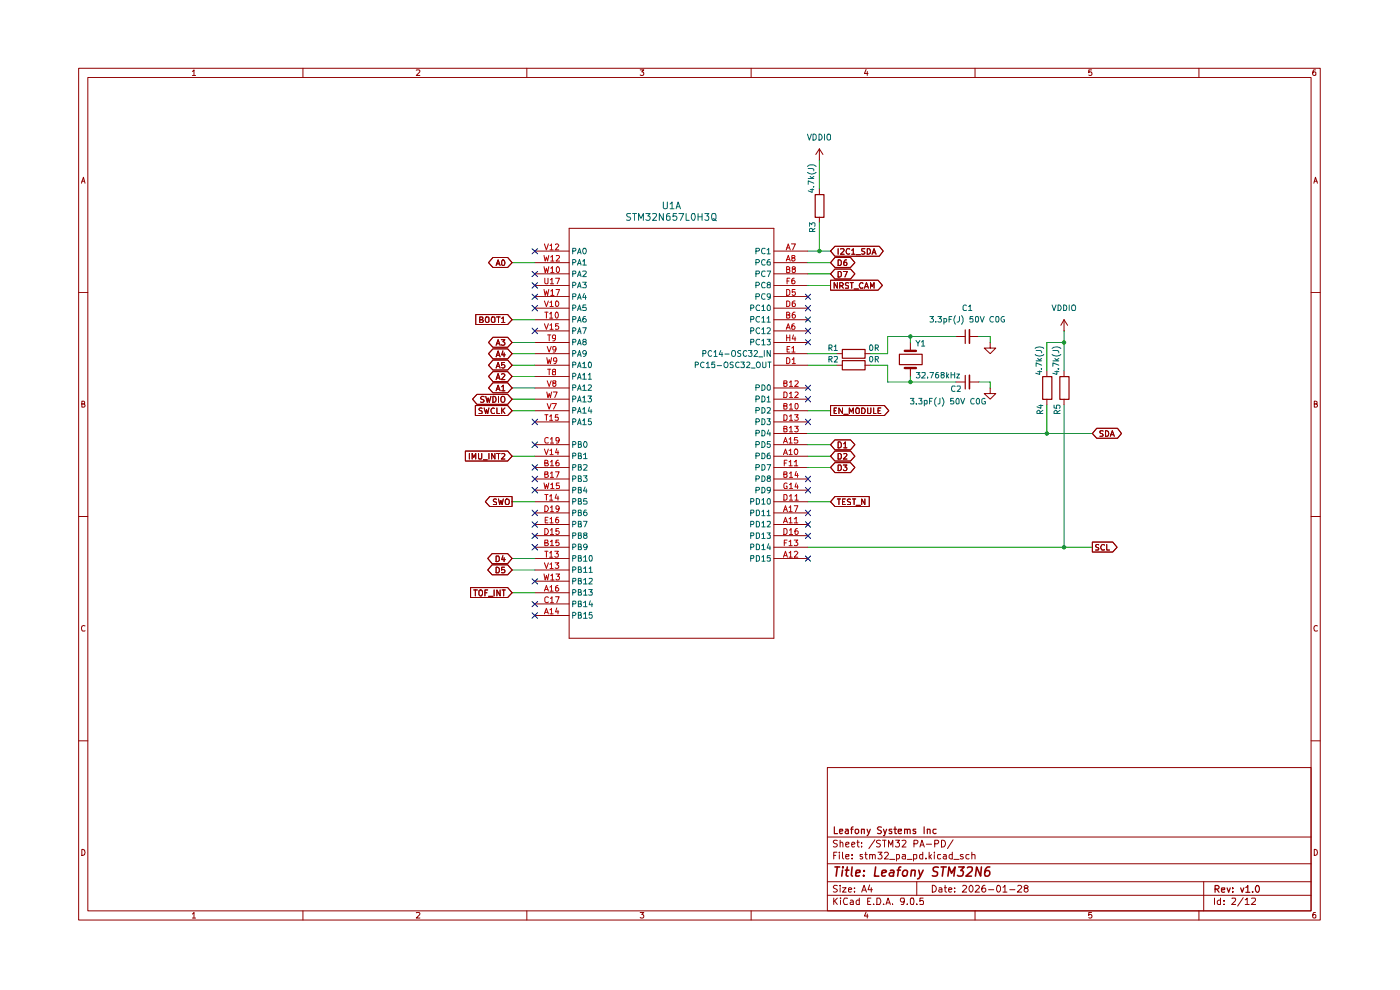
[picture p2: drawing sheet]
<svg xmlns="http://www.w3.org/2000/svg" width="297mm" height="210mm" viewBox="0 0 297 210" stroke-linecap="round" stroke-linejoin="round" font-family="sans-serif">
<g fill="none" stroke="#910000" stroke-width=".21">
<path d="M16.7 14.5h263.4v180.7h-263.4zM18.6 16.4h259.5v176.8h-259.5zM40.8 15.2l.4-.4v1.2M40.8 16h.7M64.3 14.5v1.9M88.3 14.9l.6-.1 .2 .2-.1 .3-.7 .7h.8M111.8 14.5v1.9M135.8 14.8h.8l-.5 .4 .5 .3-.1 .4h-.7M159.3 14.5v1.9M183.7 14.7l-.3 .9h.8M184 15.2v.8M206.8 14.5v1.9"/>
<path d="M231.6 14.8h-.6v.6l.4-.2 .3 .3-.1 .4h-.6M254.3 14.5v1.9M279.1 14.8l-.5 .1-.1 .9 .2 .2 .5-.1v-.5l-.2-.2-.4 .1-.1 .2M17.3 38.9l.4-1.3 .3 1.3M17.4 38.4h.6M173.8 34h.1M173.8 31.6l-.7 1.2M173.8 31.6l.8 1.2M173.8 31.6v2.4M278.7 38.9l.4-1.3 .4 1.3M278.8 38.4h.6M104.6 54.6h3.1l.9 1.1-.9 1h-3.1l-1-1z"/>
<path d="M105.2 56.3l.5-1.2 .4 1.2M105.3 56h.6M106.7 55.1a.71 .71 0 0 1 .2 1.2h-.3l-.2-.2v-.7zM113.5 53.3h7.2M113.5 55.7h7.2M113.5 58.1h7.2M120.7 48.4h43.5v87h-43.5zM164.2 53.3h7.2M164.2 55.7h7.2M164.2 58.1h7.2M173.8 40.1v1.1M173.8 46.1v1.1"/>
<path d="M176.2 59.4h10.1l.9 1.1-.9 1.1h-10.1zM177.1 52.2h9.4l.9 1.1-.9 1.1h-9.4l-.9-1.1zM177.1 57.1h3.3l1 1-1 1.1h-3.3l-.9-1.1zM177.1 54.6h3.3l1 1.1-1 1h-3.3l-.9-1zM177.6 59.9v1.2l-.6-1.2v1.2M177.8 57.6h.5l.2 .2v.7l-.4 .3h-.3zM177.8 55.1h.3l.4 .4v.6l-.2 .2h-.5zM177.8 52.8v1.1M178.3 52.8h.6l.2 .1-.1 .4-.7 .6h.8M178.9 57.6h.9l-.6 1.2M179.6 55.1h-.3a.93 .93 0 0 0-.2 1.2h.5l.1-.5-.1-.2h-.5l-.1 .2M180.3 52.8h-.5a.61 .61 0 0 0-.3 .7 .61 .61 0 0 0 .8 .4"/>
<path d="M180.3 59.9h.7M180.7 53.1l.3-.3v1.1M180.7 53.9h.7M180.7 59.9v1.2M181.6 54h.9M183.5 52.8h-.6l-.1 .4a.57 .57 0 0 1 .6 .7h-.6M184 52.8h.4a.66 .66 0 0 1 .2 .7 .66 .66 0 0 1-.6 .4zM185 53.9l.4-1.1 .4 1.1M185.1 53.6h.6M16.7 62.1h1.9M100.9 66.7h6.8l.9 1.1-.9 1h-6.8zM101.8 67.8h.4l.3-.2-.2-.4h-.5v1.2l.7-.1v-.3l-.3-.2"/>
<path d="M103.1 67.2h.5l.1 .2v.8l-.5 .2a.86 .86 0 0 1-.1-1.2zM104.4 67.2h.4l.2 .2v.8l-.5 .2a.86 .86 0 0 1-.1-1.2zM104.6 71.5h3.1l.9 1.1-.9 1.1h-3.1l-1-1.1zM104.6 74h3.1l.9 1-.9 1.1h-3.1l-1-1.1zM104.6 78.8h3.1l.9 1-.9 1.1h-3.1l-1-1.1zM104.6 76.4h3.1l.9 1.1-.9 1h-3.1l-1-1zM105.2 73.2l.5-1.1 .4 1.1M105.2 75.7l.5-1.3 .4 1.3M105.2 78.1l.5-1.2 .4 1.2M105.3 72.9h.6M105.3 75.4h.6M105.3 67.2h.8"/>
<path d="M105.3 77.7h.6M105.8 67.2v1.2M106.3 72.1h.8l-.4 .4 .4 .2-.1 .5h-.7M106.4 67.6l.4-.4v1.2M106.4 79.4l.5-.1 .2 .3-.8 .9h.8M106.4 68.4h.7M106.7 74.4l-.3 .9h.8M106.9 74.8v.9M107 76.9h-.6v.6l.5-.2 .2 .3-.1 .4h-.6M113.5 75h7.2M113.5 77.5h7.2M113.5 60.5h7.2"/>
<path d="M113.5 62.9h7.2M113.5 65.4h7.2M113.5 67.8h7.2M113.5 70.2h7.2M113.5 72.6h7.2M113.5 79.8h7.2M164.2 75h7.2M164.2 77.5h7.2M164.2 60.5h7.2M164.2 62.9h7.2M164.2 65.4h7.2M164.2 67.8h7.2"/>
<path d="M164.2 70.2h7.2M164.2 72.6h7.2M177.5 75h1.2M177.5 77.5h1.2M178.1 60.6h.6l.2-.4-.2-.3h-.6v1.2M178.5 60.6l.4 .5M180 60l-.4-.1-.3 .3 .1 .3 .6 .2v.3l-.7 .1M181.2 61.3h.9M183.1 60.1l-.3-.2a.67 .67 0 0 0-.5 .6 .67 .67 0 0 0 .2 .6l.6-.1M183.4 61.1l.4-1.2 .4 1.2M183.5 75h1.2M183.5 77.5h1.2"/>
<path d="M183.6 60.8h.5M184.7 61.1v-1.2l.3 .9 .4-.9v1.2M193.1 72.6v1.8M193.1 78.1v1.7M202.8 71.4h1.9M205.7 71.4h1.9M210.1 72.6v1.2h1.1l-1.1 1.2-1.3-1.2h1.3M210.1 72.6h.1M222.1 78.7v1.1M225.7 70.2h.1M225.7 67.8v2.4M225.7 78.7v1.1"/>
<path d="M225.7 67.8l-.7 1.2M225.7 67.8l.8 1.2M278.1 62.1h2M17.4 85.7h.5l.1-.4-.2-.2h-.4v1.3l.6-.1v-.4l-.2-.2M98.7 95.7h9l.9 1.1-.9 1h-9zM99.6 96.2v1.2M100.2 97.4v-1.2l.3 .8 .4-.8v1.2M100.8 86h6.9l.9 1.1-.9 1h-6.9zM101.2 83.7h6.5l.9 1-.9 1.1h-6.5l-1-1.1zM101.5 96.2l.1 1.2h.5l.1-1.2M102.3 86.6l-.4-.1-.3 .3 .3 .3 .4 .2v.3l-.7 .1M102.5 97.5h.9"/>
<path d="M102.7 86.5l.3 1.2 .2-.8 .3 .8 .2-1.2M102.7 84.2l-.5-.1-.3 .2 .2 .4 .6 .3-.2 .3h-.6M103 84.1l.4 1.2 .2-.9 .2 .9 .3-1.2M103.7 96.2v1.2M104.6 84.1a.64 .64 0 0 1 .6 .6 .64 .64 0 0 1-.6 .6zM104.6 81.2h3.1l.9 1.1-.9 1h-3.1l-1-1zM104.9 86.6a.61 .61 0 0 0-.8 .3 .61 .61 0 0 0 .3 .8l.5-.1M105 96.2v1.2l-.7-1.2v1.2M105.2 82.9l.5-1.2 .4 1.2M105.2 80.5l.5-1.2 .4 1.2M105.3 96.2h.8M105.3 82.6h.6"/>
<path d="M105.3 80.2h.6M105.4 86.5v1.2h.6M105.8 84.1v1.2M105.8 96.2v1.2M106.3 84.2l.3-.1 .4 .1 .1 .7-.3 .4-.5-.1zM106.4 96.3l.5-.1 .2 .3-.8 .9h.8M106.4 82l.4-.3v1.2M106.4 86.5v1.2M106.4 82.9h.7M106.6 87l.5 .7M107.1 86.5l-.7 .7M113.5 87.1h7.2"/>
<path d="M113.5 82.3h7.2M113.5 84.7h7.2M113.5 89.5h7.2M113.5 94.3h7.2M113.5 96.8h7.2M113.5 99.1h7.2M164.2 87.1h7.2M164.2 82.3h7.2M164.2 84.7h7.2M164.2 89.5h7.2M164.2 94.3h7.2M164.2 96.8h7.2"/>
<path d="M164.2 99.1h7.2M164.2 92h7.2M176.2 86h11.4l1 1.1-1 1h-11.4zM177 87.1h.3M177.1 98.1h3.3l1 1-1 1.1h-3.3l-.9-1.1zM177.1 93.3h3.3l1 1-1 1.1h-3.3l-.9-1.1zM177.1 95.7h3.3l1 1.1-1 1h-3.3l-.9-1zM177.5 86.5h-.5v1.2h.5M177.8 98.6h.5l.2 .3v.6l-.4 .3h-.3zM177.8 93.7h.3l.4 .4v.6l-.4 .3h-.3zM177.8 96.2h.3l.4 .2v.7l-.2 .3h-.5zM178.7 86.5v1.2l-.7-1.2v1.2"/>
<path d="M178.9 98.6h.8l-.5 .5 .5 .2-.1 .4-.5 .1-.2-.1M179 94.2l.3-.5v1.3M179 96.3l.4-.1 .3 .3-.8 .9h.8M179 87.9h.9M179 95h.7M180.2 87.7v-1.2l.4 .9 .4-.9v1.2M181.8 86.5l.5 .2v.8l-.2 .2h-.4l-.1-.2a.82 .82 0 0 1 .2-1zM182.8 86.5a.66 .66 0 0 1 .7 .4 .66 .66 0 0 1-.2 .8h-.5zM184.1 86.5l.1 1.2h.5v-1.2M185.3 86.5v1.2h.5M186.3 87.1h.4M186.9 86.5h-.6v1.2h.6"/>
<path d="M202.8 81h1.9M205.7 81h1.9M210.1 82.3v1.2h1.1l-1.1 1.2-1.3-1.2h1.3M210.1 82.3h.1M222.1 84.7v1.2M225.7 84.7v1.2M232.7 90.9h4.4l.8 1.1-.8 1h-4.4l-1-1zM234 91.4h-.7v.4l.7 .4-.1 .3h-.6M234.5 91.4a.66 .66 0 0 1 .7 .4 .66 .66 0 0 1-.2 .7h-.5zM235.5 92.5l.5-1.1 .4 1.1M235.6 92.2h.6M278.8 85.7h.5l.1-.4-.6-.2v1.3h.4l.3-.5-.3-.2"/>
<path d="M16.7 109.6h1.9M103.9 105.3h4.7v2.1h-4.7l-.9-1zM104.4 117.4h3.3l.9 1.1-.9 1.1h-3.3l-.9-1.1zM104.4 119.8h3.3l.9 1.1-.9 1h-3.3l-.9-1zM105.2 117.9h.6l.1 .3v.7l-.4 .2h-.3zM105.3 105.9l-.4-.1-.2 .3v.2l.6 .3v.3l-.6 .1M105.8 105.8l.2 1.2 .3-.8 .2 .8 .3-1.2M106.7 117.9l-.3 .8h.8M106.9 118.3v.8M107.4 105.8l.6 .2a.74 .74 0 0 1-.2 1h-.4a.86 .86 0 0 1 0-1.2zM113.5 106.4h7.2M113.5 101.6h7.2"/>
<path d="M113.5 104h7.2M113.5 108.8h7.2M113.5 111.3h7.2M113.5 113.6h7.2M113.5 116.1h7.2M113.5 118.5h7.2M164.2 106.4h7.2M164.2 101.6h7.2M164.2 104h7.2M164.2 108.8h7.2M164.2 111.3h7.2M164.2 113.6h7.2"/>
<path d="M164.2 116.1h7.2M164.2 118.5h7.2M177.1 105.3h7.3v2.1h-7.3l-.9-1zM177.6 105.8h.7M178 105.8v1.2M178.7 106.4h.5M179.3 105.8h-.6v1.2h.6M180.4 105.9h-.6a.57 .57 0 0 0 .6 .7l-.1 .4h-.5M180.9 105.8h.6M181.2 105.8v1.2M181.6 107.2h.9M183.5 105.8v1.2l-.7-1.2v1.2"/>
<path d="M231.7 115h4.4l.9 1.1-.9 1h-4.4zM233.1 115.6l-.4-.1-.3 .2 .1 .3 .5 .2v.5h-.6M234.3 115.7l-.2-.2a.66 .66 0 0 0-.6 .5 .66 .66 0 0 0 .3 .7l.5-.1M234.8 115.5v1.2h.6M278.1 109.6h2M18 132.8l-.2-.1a.67 .67 0 0 0-.5 .5 .67 .67 0 0 0 .2 .7l.5-.1M99.8 124.6h7.9l.9 1.1-.9 1.1h-7.9zM100.5 125.1h.8M100.8 125.1v1.3M101.6 125.3l.5-.2a.86 .86 0 0 1 0 1.3h-.2l-.3-.2zM102.9 125.7h.4M103.5 125.1h-.6v1.3"/>
<path d="M103.6 126.5h1M104.8 125.1v1.3M105.2 120.3a.52 .52 0 0 1 .7 .4v.5l-.1 .3h-.6zM106.1 125.1v1.3l-.7-1.3v1.3M106.5 125.1h.7M106.9 125.1v1.3M107 120.3h-.6v.6l.5-.1 .2 .2v.3l-.2 .2-.5-.1M113.5 125.7h7.2M113.5 120.9h7.2M113.5 123.3h7.2M113.5 128.1h7.2M113.5 130.6h7.2"/>
<path d="M279.5 132.8l-.3-.1a.67 .67 0 0 0-.5 .5 .67 .67 0 0 0 .3 .7l.5-.1M16.7 157.1h1.9M278.1 157.1h2M175.5 162.8h102.6v30.4h-102.6zM175.5 177.6h102.6M177.6 178.3h-.7l-.1 .4 .2 .2 .5 .1 .1 .3-.3 .4-.5-.1M178.2 178.8l.2-.1h.3l.1 1M178.2 178.2v1.5M179.4 179.2l.7-.2v-.3h-.4l-.3 .2 .1 .7h.6M180.7 179.2l.7-.2-.1-.3h-.4l-.2 .2 .1 .7h.5M181.8 178.7h.5M182 178.2v1.2l.3 .3"/>
<path d="M182.8 179.5v.2M182.8 178.7v.2M185.6 178.1l-1.3 1.9M186.8 178.3h-.8l-.1 .4 .7 .3 .2 .3-.3 .4-.6-.1M187.2 178.2h.8M187.6 178.2v1.5M188.5 179.7v-1.5l.5 1 .4-1v1.5M190 178.2h.8l-.5 .5h.3l.2 .3v.5l-.2 .2h-.4l-.2-.2M191.4 178.3l.5-.1a.36 .36 0 0 1 .2 .6l-.7 .9h.8M193.9 179h.6a.45 .45 0 0 0 .2-.7l-.8-.1v1.5M195.2 179.7l.4-1.5 .5 1.5M195.2 179.2h.7"/>
<path d="M196.5 179.1h1.1M198.3 179h.6a.45 .45 0 0 0 .2-.7l-.8-.1v1.5M199.7 178.2a.73 .73 0 0 1 .9 .7 .73 .73 0 0 1-.9 .8zM202.2 178.1l-1.2 1.9M17.4 180.2a.64 .64 0 0 1 .6 .6 .64 .64 0 0 1-.6 .6zM40.8 193.9l.4-.3v1.1M40.8 194.7h.7M64.3 193.2v2M88.3 193.6h.6l.2 .1-.1 .4-.7 .6h.8M111.8 193.2v2M135.8 193.6h.8l-.5 .4 .5 .2-.1 .5h-.7M159.3 193.2v2"/>
<path d="M175.5 189.9h102.6M175.5 187h102.6M175.5 183.2h102.6M176.9 190.5v1.4M176.9 181.4h.4M177 191.1l.6 .8M177.6 180.8h-.7v1.4M177.6 187.9l-.6-.1-.2 .2 .1 .4 .6 .2 .1 .4a.6 .6 0 0 1-.8 .1M177.6 190.5l-.7 .8M178.1 180.8v.1M178.1 181.3v.9M178.2 187.8v.2"/>
<path d="M178.2 188.3v.9M178.3 190.5v.1M178.3 190.9v1M178.7 188.3h.8l-.8 .9h.8M178.7 180.8v1.2l.3 .2M179.4 181.7l.7-.1v-.3h-.6l-.1 .1 .1 .7h.6M179.8 190.6l-.6-.1a1.02 1.02 0 0 0 0 1.4l.6-.1M180 188.7l.7-.1-.1-.2-.4-.1-.2 .2v.6l.2 .1 .4-.1M180.4 191l.4-.1 .2 .3v.7h-.6l-.1-.4 .7-.2M180.8 182v.2M180.8 181.3v.1M181.3 189.1v.1"/>
<path d="M181.3 188.4v.1M182.3 190.5v1.4h-.5l-.2-.7 .3-.3 .4 .1M182.8 189.2l.5-1.4 .5 1.4M183 181.3h-.5v.3l.6 .4-.3 .2-.3-.1M183 188.8h.6M183.5 181.3h.5M183.6 180.8v1.2l.4 .2M183.7 193.5l-.3 .8h.8M184 193.9v.8M184.1 191.2h.4M184.5 187.7l-.3 1h.9M184.5 181.4l.5-.1 .1 .9"/>
<path d="M184.5 181.3v.9M184.7 190.5h-.6v1.4h.6M184.8 188.3v.9M185.1 181.4l.1-.1h.4l.1 .9M185.3 191.8v.1M186 190.5h.6a1.02 1.02 0 0 1 0 1.4h-.6zM186.3 180.8h.8l-.5 .5 .4 .1 .1 .6-.2 .2h-.5l-.1-.2M187.5 191.8v.1M187.6 180.9l.6-.1 .3 .2-.1 .4-.8 .8h.9M188 191.9l.4-1.4 .5 1.4M188 191.5h.7M188.7 182.3h1.1"/>
<path d="M189.3 191.8v.1M190.2 182.1l.4 .1 .2-.2-.1-.7h-.5v1.3M191.4 181.3h.6l.1 .9M191.9 191.1l-.1 .2a.52 .52 0 0 1-.8-.2l.2-.6 .6 .1a1.27 1.27 0 0 1-.2 1.3h-.4M192.1 181.6h-.5l-.2 .3 .2 .3 .5-.1M192.5 191.8v.1M192.5 182.3h1M193.2 190.6h.6l.1 .8-.2 .5h-.4l-.2-.3zM193.8 182.1l.4 .1 .3-.2-.1-.7h-.6v1.3M194.5 191.8v.1M194.5 187v2.9M195.8 181.3h-.6l-.1 .2 .1 .6h.6"/>
<path d="M195.8 180.8v1.4M195.8 190.5h-.6v.7l.1-.2 .5 .1v.8l-.6-.1M196.4 182v.2M197.1 180.8v1.4M197.2 181.6l.4 .6M197.6 181.3l-.5 .5M197.8 187.8a.73 .73 0 0 1 .8 .7 .73 .73 0 0 1-.8 .7zM198.2 180.8v.1M198.2 181.3v.9M199.2 188.4l.4-.1 .2 .2v.7M199.6 181.3h-.6l-.1 .2 .1 .6h.6M199.8 188.6l-.6 .1-.1 .2 .2 .3 .5-.1"/>
<path d="M200.2 181.3h.5v.9M200.3 188.3h.5M200.5 187.8v1.3l.3 .1M200.7 181.6h-.4l-.2 .3 .2 .3 .4-.1M201.3 188.7l.6-.1-.1-.2-.4-.1-.1 .2v.6l.1 .1 .4-.1M202 181.3h-.5l-.2 .7a.45 .45 0 0 0 .7 .1M202 180.8v1.4M202.4 182.3h1.1M202.5 189.1v.1M202.5 188.4v.1M204.2 188l.2-.2h.3l.4 .4-1 1h1M204.3 181.3h-.5l-.1 .1 .6 .4v.3h-.6"/>
<path d="M205.6 181.3h-.5l-.2 .2v.5l.3 .2 .4-.1M205.9 187.8a.76 .76 0 0 1 .5 .7 .76 .76 0 0 1-.5 .7 .89 .89 0 0 1 0-1.4zM206.2 181.4l.6-.1v.9M206.2 180.8v1.4M206.8 193.2v2M206.9 188l.6-.2 .3 .4-1 1h1M209 187.8l-.5 .1-.1 .2-.1 .9 .2 .2h.4l.2-.2-.1-.6h-.5l-.2 .2M209.7 188.7h1.1M211.6 187.9l.2-.1a.76 .76 0 0 1 .5 .7 .76 .76 0 0 1-.5 .7 .97 .97 0 0 1-.2-1.3zM212.8 188.2l.4-.4v1.4M212.8 189.2h.8M214.2 188.7h1.1"/>
<path d="M215.9 188l.2-.2h.3l.4 .4-1 1h1M217.5 188.4l-.2-.3 .2-.3 .6 .2-.2 .4h-.4l-.2 .2v.4l.2 .2a.45 .45 0 0 0 .5-.1 .45 .45 0 0 0 0-.5l-.2-.2M231.6 193.6h-.6v.5l.4-.1 .3 .2-.1 .5h-.6M254.3 193.2v2M255.4 187v6.2M257.6 190.5v1.4M258.9 190.5v1.4h-.5l-.2-.7a.45 .45 0 0 1 .7-.2M259.7 191.8v.1M259.7 191v.2M261.4 190.6l.6-.1 .1 .3-.8 1.1h.8M263.7 190.4l-1.1 1.8M264.2 190.8l.4-.3v1.4"/>
<path d="M264.2 191.9h.8M265.5 190.6l.7-.1 .2 .3-.1 .3-.9 .8h1M278.8 180.2a.64 .64 0 0 1 .7 .6 .64 .64 0 0 1-.7 .6zM279.1 193.6h-.5l-.1 .9 .2 .2h.5v-.6l-.2-.1h-.3l-.2 .2"/>
</g>
<g fill="none" stroke="#910000" stroke-width=".25">
<path d="M172.9 41.3h1.9v4.8h-1.9zM178.7 74.1h4.8v1.9h-4.8zM178.7 76.5h4.8v1.9h-4.8zM190.8 75.1h4.8v2.2h-4.8zM204.8 70v2.9M204.8 79.6v2.9M221.2 79.9h1.9v4.8h-1.9zM224.8 79.9h2v4.8h-2zM177 175.4v1.4h.7M178.1 176.3l.7-.1-.1-.3h-.5l-.1 .2 .1 .6h.5M179.4 175.9h.5l.1 .9M180 176.2h-.5l-.2 .3 .2 .3 .5-.1"/>
<path d="M180.5 175.9h.5M181 175.4l-.4 .2v1.2M181.5 176l.5-.1 .2 .3v.4l-.3 .2h-.2l-.3-.2zM182.8 176l.6-.1v.9M182.8 175.9v.9M183.9 175.9l.4 .9M184.6 175.9l-.3 .9-.4 .5M187 175.5l-.6-.1-.3 .2 .3 .5 .6 .3-.3 .4-.6-.1M187.4 175.9l.4 .9M188.1 175.9l-.4 1.3-.3 .1M189.2 175.9h-.5l-.1 .2 .6 .3v.3h-.6M189.6 175.9h.6"/>
<path d="M189.9 175.4v1.3l.3 .1M190.5 176.3l.7-.1v-.3h-.6l-.1 .2 .1 .6h.6M191.9 176l.5-.1 .1 .9M191.9 175.9v.9M192.5 176.1l.1-.2h.4l.1 .9M194.3 175.9h-.5l-.1 .2 .6 .3v.3h-.6M196.1 175.4v1.4M196.7 176l.5-.1 .1 .9M196.7 175.9v.9M198.6 175.9h-.5l-.2 .3v.4l.3 .2 .4-.1M257.8 188.6h.6l.2-.3v-.2l-.2-.3h-.6v1.5M258.1 188.6l.5 .7"/>
<path d="M259.1 188.8l.7-.1v-.4h-.6l-.1 .2 .1 .7h.6M260.3 188.3l.4 1 .3-1M261.5 189.1v.2M261.5 188.3v.2M263.2 188.3l.3 1 .4-1M264.3 188.3l.4-.5v1.5M264.3 189.3h.8M265.7 189.1v.2M266.7 187.8a.75 .75 0 0 1 .5 .8 .75 .75 0 0 1-.5 .7 .92 .92 0 0 1 0-1.5z"/>
</g>
<g fill="none" stroke="#910000" stroke-width=".34">
<path d="M205.7 69.9v2.9M205.7 79.6v2.9M177.1 183.9h1M177.6 183.9l-.2 1.9M178.7 184.6l-.1 1.2M178.8 183.9v.2M179.3 184.6h.8M179.8 183.9l-.3 1.7 .4 .2M180.8 183.9l-.2 1.7 .3 .2M181.5 185.2l1-.2v-.3l-.6-.1-.3 .2-.1 1h.8M183.2 185.7v.1M183.3 184.7v.1"/>
<path d="M185.8 183.9l-.3 1.9h.9M187 185.2l1-.2v-.3a.6 .6 0 0 0-.9 .1v1h.7M188.9 184.7h.7l-.1 1.1M189.7 185l-.7 .1-.4 .2 .1 .5h.2h.7M190.3 184.6h.7M191.1 183.9l-.4 .3-.3 1.6M191.8 184.7l.4-.1 .3 .1v.7a.52 .52 0 0 1-.6 .5 .52 .52 0 0 1-.5-.5l.1-.5zM193.4 184.7l.2-.1 .5 .1v1.1M193.4 184.6l-.2 1.2M194.9 184.6l.3 1.2M195.8 184.6l-.8 1.7-.3 .1M199.1 184a.73 .73 0 0 0-1.1 .3v.4l.9 .4v.3l-.1 .3-.3 .1h-.7"/>
<path d="M199.6 183.9h1.1M200.2 183.9l-.3 1.9M201.1 185.8l.2-1.9 .5 1.4 .8-1.4-.2 1.9M203.4 183.9h1.2l-.8 .8h.4l.2 .3-.2 .7-.3 .1h-.5l-.3-.1M205.2 184.1l.3-.2h.5l.3 .2v.4l-.1 .2-1.3 1.1h1.2M208.2 183.9l-.2 1.9-.8-1.9-.3 1.9M210 183.9a.83 .83 0 0 0-1 .8l-.1 .7 .2 .4h.5l.4-.4-.2-.7a.65 .65 0 0 0-.9 .3"/>
</g>
<path d="M191.9 78.1h2.4M191.9 74.4h2.4" fill="none" stroke="#910000" stroke-width=".51"/>
<g fill="none" stroke="#b90000" stroke-width=".21">
<path d="M115.4 54.2l.3 1.2 .2-.9 .3 .9 .2-1.2M115.4 56.6l.3 1.2 .2-.9 .3 .9 .2-1.2M115.5 51.7l.4 1.3 .4-1.3M115.6 59v.9l.2 .3 .5-.1v-1.1M116.7 52.1l.3-.4v1.3M116.7 53h.7M116.8 59.4l.3-.4v1.2M116.8 54.5l.4-.3v1.2M116.8 56.9l.4-.3v1.2M116.8 55.4h.7M116.8 57.8h.7M117.9 51.9l.4-.2 .2 .4-.7 .9h.7"/>
<path d="M117.9 59h.8l-.5 1.2M118 54.3l.5-.1 .2 .3-.8 .9h.8M118.3 56.6a.68 .68 0 0 1 .4 .6 .68 .68 0 0 1-.4 .6l-.3-.2v-.8zM166.8 53l.4-1.3 .4 1.3M166.8 55.4l.4-1.2 .4 1.2M166.9 57.2h.4l.3-.4-.3-.2h-.4v1.2h.5l.2-.1v-.5h-.3M166.9 52.6h.6M166.9 55h.6M167 59.6h.4M167.6 59h-.6v1.2M167.9 51.7h.8l-.5 1.3M168.2 54.7l-.2-.1v-.3l.5-.1 .2 .2-.1 .2-.6 .2v.5l.2 .1h.2l.3-.3-.3-.4"/>
<path d="M168.2 57.1l-.1-.1 .1-.4h.5v.5h-.5l-.1 .1v.5l.1 .1 .5-.1v-.1v-.4l-.2-.1M168.5 59l-.5 .3v.8h.6l.1-.4-.3-.3h-.2l-.2 .3M115.4 61.4l.3 1.3 .2-1 .3 1 .2-1.3M115.5 63.8l.4 1.2 .4-1.2M115.5 68.7l.4 1.2 .4-1.2M115.6 66.2h.7M115.9 66.2v1.3M116 75.9l.3 1.2 .2-.8 .3 .8 .2-1.2M116.1 73.5l.4 1.2 .4-1.2M116.2 71h.6M116.2 78.3h.6M116.5 71v1.3"/>
<path d="M116.5 78.3v1.2M116.6 66.6h.2l.1-.4v1.3M116.6 67.5h.7M116.7 64.2l.3-.4v1.2M116.7 69l.3-.3v1.2M116.7 65h.7M116.7 69.9h.7M116.8 60.2h.6M116.8 61.7l.4-.3v1.3M116.8 62.7h.7M117.4 78.8l-.2-.2 .1-.2h.6v.3l-.6 .2v.6l.6-.1v-.5l-.2-.1M117.9 71.6l-.1 .2h-.5v-.7l.4-.1 .2 .2v.8l-.2 .2-.4 .1"/>
<path d="M117.9 61.4h.8l-.5 1.3M117.9 63.9l.3-.1a.64 .64 0 0 1 .4 .7 .64 .64 0 0 1-.5 .5l-.2-.2zM117.9 74v.2l-.5 .1-.1-.2v-.5l.4-.1 .2 .2-.1 .9-.4 .1M118 66.2a.68 .68 0 0 1 .5 .6 .68 .68 0 0 1-.5 .7l-.2-.5 .1-.6zM118.1 76.5l-.1 .1-.6-.1 .1-.5 .4-.1 .1 .1a.85 .85 0 0 1-.2 1.1h-.3M118.5 68.7h-.6v.6l.4-.2 .2 .2-.1 .6-.5-.1M166.8 69.9l.4-1.2 .4 1.2M166.9 61.4h.3l.4 .3v.6l-.4 .4h-.3zM166.9 63.8h.3l.4 .3v.7l-.4 .2h-.3zM166.9 66.8h.5l.2-.3-.3-.3h-.4v1.3h.5l.2-.2v-.3l-.3-.2M166.9 75.9h.3l.4 .3v.6l-.4 .3h-.3zM166.9 69.5h.6"/>
<path d="M166.9 71v1.3M166.9 71.6h.7M167 74.1h.4M167.6 73.5h-.6v1.2h.6M167.6 71v1.3M168 73.8l.3-.3v1.2M168 74.7h.7M168.1 76.3l.3-.4v1.2M168.1 77.1h.6M168.3 71l-.2 .9h.7M168.5 68.7l-.5 .2v.9h.6l.1-.5-.3-.2h-.2l-.2 .2M168.7 61.4h-.6v.6l.6-.1a.45 .45 0 0 1 0 .6 .45 .45 0 0 1-.6 .1v-.1"/>
<path d="M168.7 63.8l-.6 .3v.8h.6v-.5l-.5-.1-.1 .2M168.7 66.2l-.5 .1-.1 .3v.7l.1 .2 .5-.1v-.6l-.5-.1-.1 .3M168.7 71.5v.8M115.5 95.3l.4 1.1 .4-1.1M115.6 98.2l.6-.1v-.4l-.6-.1v1.2h.6l.1-.3-.3-.3M115.6 88h.7M115.9 88v1.2M116 83.1l.3 1.2 .2-.8 .3 .8 .2-1.2M116.1 80.8l.4 1.2 .4-1.2M116.1 85.6l.4 1.2 .4-1.2M116.3 92.9h-.6l-.1 .2v.6l.1 .3 .6-.1M116.6 88.3l.3-.3v1.2"/>
<path d="M116.6 89.2h.7M116.7 95.6l.3-.3v1.1M116.7 96.4h.7M116.8 93.1l.3-.3v1.2M116.8 98l.3-.4v1.2M116.8 94h.6M116.8 98.8h.6M117.2 85.6h.8l-.6 1.2M117.4 83.1h.8l-.5 1.2M117.4 81.3l-.1-.4 .6-.1v.4l-.6 .2v.4l.1 .2 .5-.1v-.2v-.4h-.2M118.1 95.2l-.2 .8h.6M118.4 88h-.5l-.1 .6 .6-.1v.7l-.6-.1"/>
<path d="M118.4 95.6v.8M118.5 97.6l-.4 .1-.2 .3v.7l.6 .1 .1-.2v-.3l-.1-.2h-.5l-.1 .2M118.6 93.3l-.2 .3-.5-.1v-.6l.5-.1 .2 .3-.1 .8-.5 .1M166.2 94l.4-1.2 .5 1.2M166.2 96.4l.4-1.1 .5 1.1M166.3 81.3h.5l.2-.4-.2-.1h-.5v1.2h.5l.2-.2v-.3l-.3-.2M166.3 83.1h.3l.4 .3v.7l-.2 .2h-.5zM166.3 86.1h.5l.2-.3-.2-.2h-.5v1.2h.5l.2-.2v-.3l-.3-.2M166.3 88h.3l.4 .2v.7l-.2 .3h-.5zM166.3 90.9h.5l.2-.3-.2-.2h-.5v1.2h.5l.2-.1v-.4l-.3-.2M166.4 93.6h.5M166.4 96.1h.5"/>
<path d="M166.4 98.2h.4M167 97.6h-.6v1.2M167.4 93.1l.3-.3v1.2M167.4 95.6l.3-.3v1.1M167.4 98l.3-.4v1.2M167.4 94h.7M167.4 96.4h.7M167.4 98.8h.7M167.5 81.1l.3-.3v1.2M167.5 83.5l.3-.4v1.2M167.5 85.9l.3-.3v1.2M167.5 88.3l.3-.3v1.2"/>
<path d="M167.5 90.8l.3-.4v1.2M167.5 89.2h.7M167.5 82h.7M167.5 84.3h.7M167.5 86.8h.7M167.5 91.6h.7M168.5 98l.4-.4v1.2M168.5 98.8h.8M168.6 88h.7l-.4 .5 .4 .2v.3l-.1 .2-.6-.1M168.6 90.4h.7l-.4 .5 .4 .2v.4h-.7M168.6 95.4l.1-.1a.6 .6 0 0 1 .6 .5 .6 .6 0 0 1-.4 .6l-.3-.2zM168.7 80.9l.5-.1 .1 .3-.7 .9h.7"/>
<path d="M168.7 83.2l.4-.1 .2 .4-.7 .8h.7M168.7 85.8l.1-.2a.6 .6 0 0 1 .6 .4 .6 .6 0 0 1-.2 .7l-.3 .1-.2-.3zM168.9 100l-.2 .8h.6M169.2 92.8h-.6l-.1 .6 .6-.1 .2 .2v.3l-.2 .2-.6-.1M115.4 102.5l.3 1.1 .2-.8 .3 .8 .2-1.1M115.5 119.4l.4 1.2 .4-1.2M115.6 100.6h.6v-.5h-.6v1.2h.5l.2-.5-.3-.2M115.6 107.3a.65 .65 0 0 1 .7 .6 .65 .65 0 0 1-.7 .6zM115.6 112.1a.65 .65 0 0 1 .7 .6 .65 .65 0 0 1-.7 .7zM115.6 115.2l.6-.1v-.5h-.6v1.1h.7v-.4l-.3-.1M115.6 104.9h.7M115.6 116.9h.7"/>
<path d="M115.7 110.3h.4M115.9 104.9v1.2M115.9 116.9v1.3M116.3 109.7h-.6v1.2h.6M116.6 105.2l.3-.3v1.2M116.6 117.3h.2l.1-.4v1.3M116.6 106.1h.7M116.6 118.2h.7M116.7 110.1l.3-.4v1.2M116.7 119.7l.3-.3v1.2M116.7 110.9h.7M116.8 100.4l.3-.3v1.2"/>
<path d="M116.8 107.6l.3-.3v1.2M116.8 112.4l.3-.3v1.3M116.8 114.9l.3-.3v1.1M116.8 101.3h.6M116.8 108.5h.6M116.8 113.4h.6M116.8 115.7h.6M116.8 102.8l.4-.3v1.1M116.8 103.6h.7M117.7 116.9h.8l-.5 .5h.4l.1 .2-.1 .5-.5 .1-.2-.2M117.8 119.4h.7l-.4 .4 .4 .3v.4h-.7M117.9 100.1h.7l-.5 1.2"/>
<path d="M118 104.8l-.2 .9h.7M118.4 105.2v.9M118.5 109.7l-.5 .1-.1 .9a.35 .35 0 0 0 .3 .2 .35 .35 0 0 0 .3-.2v-.3l-.2-.2-.4 .2M118.5 112.1h-.6v.6l.6-.1 .1 .2v.3l-.2 .3-.5-.2M118.5 114.6h-.6v.6l.5-.2 .2 .2-.1 .5h-.6M118.6 102.5h-.6v.5h.5l.2 .1v.4l-.2 .1h-.5M118.6 107.8l-.2 .2h-.5v-.6l.5-.1a.72 .72 0 0 1 .2 .7 .72 .72 0 0 1-.6 .5M166.2 108.5l.4-1.2 .5 1.2M166.2 110.9l.4-1.2 .5 1.2M166.2 118.2l.4-1.3 .5 1.3M166.3 100.6h.5l.2-.4-.2-.1h-.5v1.2h.5l.2-.1v-.4l-.3-.2M166.3 104.9h.5l.2 .3v.6l-.4 .3h-.3z"/>
<path d="M166.3 112.1h.3l.4 .3v.6l-.4 .4h-.3zM166.4 108.1h.5M166.4 110.6h.5M166.4 115.2h.4M166.4 117.9h.5M167 102.5h-.4l-.3 .3v.6l.2 .2h.5v-.5h-.2M167 114.6h-.6v1.1M167.4 107.6l.3-.3v1.2M167.4 110.1l.3-.4v1.2M167.4 114.9l.3-.3v1.1M167.4 117.3l.3-.4v1.3M167.4 108.5h.7"/>
<path d="M167.4 110.9h.7M167.4 115.7h.7M167.4 118.2h.7M167.5 100.4l.3-.3v1.2M167.5 102.8l.3-.3v1.1M167.5 105.2l.3-.3v1.2M167.5 112.4l.3-.3v1.3M167.5 101.3h.7M167.5 103.6h.7M167.5 106.1h.7M167.5 113.4h.7M168.5 107.3h.8l-.6 1.2"/>
<path d="M168.5 110.1l.4-.4v1.2M168.5 114.6h.8l-.5 .4 .5 .2-.1 .5h-.7M168.5 117.1l.5-.2 .3 .3-.8 1h.8M168.5 110.9h.8M168.7 105.2l.3-.3v1.2M168.7 106.1h.6M168.9 102.5l-.2 .8h.6M169.2 112.1l-.4 .1-.1 .2v.8l.4 .2 .2-.3v-.3l-.1-.2h-.5v.2M169.2 100.4v.9M169.2 102.9v.7M115.4 121.8l.3 1.2 .2-.9 .3 .9 .2-1.2M115.5 125.4l.4-1.2 .4 1.2"/>
<path d="M115.5 130.2l.4-1.2 .4 1.2M115.7 125.1h.6M115.7 129.9h.6M116.3 126.8l-.3-.2-.4 .3 .1 .8 .3 .2 .3-.2M116.7 124.5l.3-.3v1.2M116.7 129.4l.3-.4v1.2M116.7 120.6h.7M116.7 125.4h.7M116.7 130.2h.7M116.8 126.9l.3-.3v1.3M116.8 127.9h.6M116.8 122.1l.4-.3v1.2"/>
<path d="M116.8 123h.7M117.9 126.6h.7l-.5 1.3M117.9 121.8h.8l-.4 .5h.3l.1 .5-.2 .2h-.4l-.2-.1M118.1 129l-.2 .8h.6M118.4 124.2l-.5 .3v.8h.6v-.4l-.2-.3h-.3l-.1 .3M118.4 129.5v.7"/>
</g>
<g fill="none" stroke="#006665" stroke-width=".21">
<path d="M121.5 53.3l.6-.1 .1-.4-.2-.1h-.5v1.2M121.5 55.7h.4l.3-.2-.3-.5h-.4v1.2M121.5 58.1l.6-.1 .1-.3-.2-.2h-.5v1.2M122.5 53.9l.4-1.2 .4 1.2M122.5 56.2l.4-1.2 .4 1.2M122.5 58.7l.4-1.2 .4 1.2M122.6 53.5h.6M122.6 55.9h.6M122.6 58.3h.6M123.6 55.4h.2l.2-.4v1.2M123.6 57.6l.6-.1 .2 .2-.1 .3-.7 .7h.8M123.6 59.9h.8l-.4 .5 .4 .1v.4l-.2 .1h-.6"/>
<path d="M123.6 56.2h.8M123.8 52.7a.61 .61 0 0 1 .7 .4 .61 .61 0 0 1-.5 .8 .75 .75 0 0 1-.2-1.2zM160.4 53.3l.6-.1 .1-.4-.1-.1h-.6v1.2M160.4 55.7h.5l.2-.4-.2-.3h-.5v1.2M160.4 58.1l.6-.1 .1-.3-.1-.2h-.6v1.2M162.3 52.8l-.5-.1a.61 .61 0 0 0-.3 .8 .61 .61 0 0 0 .8 .3M162.3 55.2l-.2-.2a.67 .67 0 0 0-.6 .5 .67 .67 0 0 0 .3 .7l.5-.1M162.3 57.6l-.5-.1a.61 .61 0 0 0-.3 .8 .61 .61 0 0 0 .8 .3M162.7 53l.4-.3v1.2M162.7 57.5h.8l-.5 1.2M162.7 53.9h.7M163.3 55l-.4 .2-.2 .9 .2 .1 .5-.1-.1-.6h-.4l-.2 .2"/>
<path d="M121.5 60.5h.4l.3-.4-.3-.2h-.4v1.1M121.5 62.9h.5l.2-.4-.2-.2h-.5v1.2M121.5 65.4h.4l.3-.5-.3-.2h-.4v1.2M121.5 67.7h.5l.2-.4-.2-.2h-.5v1.2M121.5 70.2h.4l.3-.4-.3-.3h-.4v1.3M121.5 72.6h.5l.2-.2-.1-.3-.6-.1v1.2M121.5 75h.4l.3-.2-.3-.5h-.4v1.3M121.5 77.4h.5l.2-.2-.1-.3-.6-.1v1.2M121.5 79.8h.4l.3-.4-.3-.2h-.4v1.2M122.5 61l.4-1.1 .4 1.1M122.5 63.5l.4-1.2 .4 1.2M122.5 65.9l.4-1.2 .4 1.2"/>
<path d="M122.5 68.3l.4-1.2 .4 1.2M122.5 70.8l.4-1.3 .4 1.3M122.5 73.2l.4-1.2 .4 1.2M122.5 75.6l.4-1.3 .4 1.3M122.5 78l.4-1.2 .4 1.2M122.6 60.7h.6M122.6 63.2h.6M122.6 65.5h.6M122.6 68h.6M122.6 70.4h.6M122.6 72.8h.6M122.6 75.3h.6"/>
<path d="M122.6 77.6h.6M123.6 69.5h.8l-.5 1.3M123.6 77.1l.4-.3v1.2M123.6 79.5h.2l.2-.3v1.2M123.6 78h.8M123.9 72.5l-.3-.3 .2-.2h.4l.2 .2-.1 .2a.51 .51 0 0 0-.6 .7h.6l.1-.4-.3-.2M124 62.2l-.4 .9h.8M124.2 67.1l-.4 .1-.2 .9 .3 .2 .4-.1 .1-.4-.3-.2h-.2l-.3 .2M124.2 62.7v.8M124.3 64.7h-.6l-.1 .6 .6-.1 .2 .2v.3l-.2 .2-.6-.1M124.4 74.8l-.3 .3-.4-.1-.1-.4 .3-.3h.2a.72 .72 0 0 1 .3 .8 .72 .72 0 0 1-.6 .5M124.8 79.5l.3-.3v1.2"/>
<path d="M124.9 76.9l.3-.1a.78 .78 0 0 1 0 1.2l-.3-.1zM147.5 77.4h.5l.2-.2-.1-.3-.6-.1v1.2M149.1 75l.6-.1v-.5l-.6-.1v1.3M149.4 76.9a.55 .55 0 0 0-.8 .5 .55 .55 0 0 0 .8 .5M149.9 77.1l.3-.3v1.2M149.9 78h.6M151 74.5l-.3-.2a.65 .65 0 0 0-.5 .7 .65 .65 0 0 0 .5 .6l.3-.2M151.5 74.7l.3-.4v1.3M151.5 75.6h.7M151.6 76.8h-.6v.6l.1-.2h.4l.1 .2v.5h-.6M152.2 77.6h.9M152.9 74.3l-.3 .9h.7"/>
<path d="M153.2 74.8v.8M153.7 77l.2-.2a.6 .6 0 0 1 .6 .6 .6 .6 0 0 1-.6 .6l-.3-.4zM153.8 75.1h.9M155.3 74.5l.2-.2 .5 .2v.7l-.3 .4-.4-.2zM155.5 76.9l-.4-.1-.2 .3 .2 .3 .4 .2v.3h-.6M156.8 76.9l-.2-.1a.6 .6 0 0 0-.6 .6 .6 .6 0 0 0 .6 .6l.2-.1M157.1 74.4l-.4-.1-.2 .3 .1 .2 .5 .3v.3l-.1 .2-.5-.1M157.1 76.8h.8l-.3 .4 .3 .2v.5h-.8M158.4 74.5l-.2-.2a.65 .65 0 0 0-.6 .7 .65 .65 0 0 0 .6 .6l.2-.2M158.4 76.9l.4-.1 .3 .3-.8 .9h.8M158.8 74.3h.7l-.3 .5 .3 .1v.5l-.2 .2-.5-.2M159.3 65.4l.6-.1v-.5l-.6-.1v1.2"/>
<path d="M159.3 67.7h.6v-.6h-.6v1.2M159.3 70.2l.6-.1v-.5l-.6-.1v1.3M159.3 72.6h.6v-.6h-.6v1.2M159.3 78.1h.9M160 74.5l.4-.2 .3 .4-.8 .9h.8M160.4 60.5h.5l.2-.4-.2-.2h-.5v1.1M160.4 62.9h.6l.1-.4-.1-.2h-.6v1.2M160.5 77l.3-.2a.6 .6 0 0 1 .5 .6 .6 .6 0 0 1-.5 .6l-.4-.4zM161 75.7h.8M161.1 64.9l-.1-.2a.66 .66 0 0 0-.6 .5 .66 .66 0 0 0 .2 .7l.5-.1M161.1 67.2l-.5-.1a.61 .61 0 0 0-.2 .8 .61 .61 0 0 0 .7 .3M161.1 69.7l-.1-.2a.64 .64 0 0 0-.6 .7 .64 .64 0 0 0 .6 .6l.1-.2"/>
<path d="M161.1 72.1l-.5-.1a.61 .61 0 0 0-.2 .7 .61 .61 0 0 0 .7 .4M161.6 65l.4-.3v1.2M161.6 67.5l.4-.4v1.2M161.6 69.9l.4-.4v1.3M161.6 72.3l.4-.3v1.2M161.6 65.9h.7M161.6 68.3h.7M161.6 70.8h.7M161.6 73.2h.7M161.8 76.8v1.1l.2 .1 .4-.1 .1-.2v-.9M162.1 74.3v1.3M162.3 60l-.2-.1a.67 .67 0 0 0-.6 .5 .67 .67 0 0 0 .3 .6h.5"/>
<path d="M162.3 62.4l-.5-.1a.61 .61 0 0 0-.3 .8 .61 .61 0 0 0 .8 .3M162.7 67.5l.4-.4v1.2M162.7 69.7l.2-.2h.3l.2 .2v.3l-.7 .8h.7M162.7 72h.7l-.3 .4 .3 .2v.5h-.7M162.7 68.3h.7M162.9 64.8l.3-.1 .2 .2v.8l-.2 .2h-.3l-.2-.4zM162.9 76.8h.7M163 60.4l-.3-.3 .3-.2h.2l.2 .4-.4 .1-.3 .2 .2 .4h.5v-.5l-.2-.1M163.2 76.8v1.2M163.4 62.8l-.2 .3h-.2l-.3-.3v-.3l.2-.2 .5 .1v.9l-.5 .2M163.4 74.3v1.3l-.7-1.3v1.3M121.5 82.2h.5l.2-.2-.1-.3-.6-.1v1.2"/>
<path d="M121.5 84.7l.6-.1 .1-.4-.3-.2h-.4v1.3M121.5 87h.5l.2-.1-.1-.4-.6-.1v1.2M121.5 89.5l.6-.1 .1-.3-.3-.3h-.4v1.3M121.5 94.3l.6-.1 .1-.3-.3-.3h-.4v1.3M121.5 96.7h.5l.2-.2-.1-.3-.6-.1v1.2M121.5 99.1h.6l.1-.4-.2-.1h-.5v1.1M122.5 80.4l.4-1.2 .4 1.2M122.5 82.8l.4-1.2 .4 1.2M122.5 85.3l.4-1.3 .4 1.3M122.5 87.6l.4-1.2 .4 1.2M122.5 90.1l.4-1.3 .4 1.3M122.6 80.1h.6"/>
<path d="M122.6 82.5h.6M122.6 84.9h.6M122.6 87.3h.6M122.6 89.8h.6M122.7 94.2h.5l.1-.4-.2-.2h-.4v1.3l.6-.1 .1-.3-.3-.3M122.7 96.7h.4l.2-.2v-.3l-.6-.1v1.2h.6l.1-.4-.3-.2M122.7 99.1h.5l.1-.5h-.6v1.1h.6l.1-.4-.3-.2M123.6 82l.4-.4v1.2M123.6 84.3h.2l.2-.3v1.3M123.6 86.8l.4-.4v1.2M123.6 89.2l.4-.4v1.3M123.6 80.4h.8"/>
<path d="M123.6 82.8h.8M123.6 85.3h.8M123.6 87.6h.8M123.6 90.1h.8M123.8 96.4l.4-.3v1.2M123.8 98.6h.6l.1 .1v.4l-.7 .6h.7M123.8 97.3h.7M124 93.7a.61 .61 0 0 1 .6 .5 .61 .61 0 0 1-.4 .7 .71 .71 0 0 1-.2-1.2zM124.7 84h.8l-.4 .5 .3 .1v.6l-.5 .1-.2-.2M124.8 81.7l.4-.1 .3 .4-.8 .8h.8M124.8 80.4h.7M125.1 86.4l-.3 .8h.8"/>
<path d="M125.4 88.8h-.5l-.1 .6h.6v.6l-.4 .1-.2-.2M125.4 86.9v.7M160.4 82.2h.6l.1-.2-.1-.3-.6-.1v1.2M160.4 84.7l.6-.1 .1-.4-.2-.2h-.5v1.3M160.4 87h.6l.1-.1-.1-.4-.6-.1v1.2M160.4 89.5l.6-.1 .1-.3-.2-.3h-.5v1.3M160.4 91.9h.6l.1-.2-.1-.3-.6-.1v1.2M160.4 94.3l.6-.1 .1-.3-.2-.3h-.5v1.3M160.4 96.7h.6l.1-.2-.1-.3-.6-.1v1.2M160.4 99.1h.6l.1-.4-.1-.1h-.6v1.1M161.6 81.6l.6 .2 .1 .3-.1 .5-.3 .2h-.3zM161.6 84a.64 .64 0 0 1 .7 .6 .64 .64 0 0 1-.7 .7z"/>
<path d="M161.6 86.4l.6 .2 .1 .4-.1 .5-.3 .1h-.3zM161.6 88.8a.64 .64 0 0 1 .7 .7 .64 .64 0 0 1-.7 .6zM161.6 91.3a.66 .66 0 0 1 .7 .4 .66 .66 0 0 1-.2 .8h-.5zM161.6 93.6a.64 .64 0 0 1 .7 .7 .64 .64 0 0 1-.7 .6zM161.6 96.1a.66 .66 0 0 1 .7 .4 .66 .66 0 0 1-.2 .8h-.5zM161.6 98.6h.5a.66 .66 0 0 1 .2 .7 .66 .66 0 0 1-.7 .4zM162.7 84.3h.2l.2-.3v1.3M162.7 86.5h.7v.5l-.7 .6h.7M162.7 88.8h.7l-.3 .5 .3 .1v.5l-.2 .2h-.3l-.2-.2M162.7 98.6h.8l-.5 1.1M162.7 85.3h.7M162.9 81.7l.3-.1 .2 .3v.7l-.3 .2a.7 .7 0 0 1-.2-1.1z"/>
<path d="M163.1 91.2l-.4 .8h.8M163.3 96.1l-.4 .1a.94 .94 0 0 0 0 1.1l.5-.1v-.5l-.4-.2-.3 .3M163.3 91.7v.8M163.4 93.6h-.6l-.1 .6h.7v.5l-.2 .2h-.3l-.2-.2M121.5 101.6h.4l.3-.2-.1-.4-.6-.1v1.2M121.5 104l.6-.1 .1-.3-.2-.2h-.5v1.2M121.5 106.4h.4l.3-.2-.1-.4h-.6v1.1M121.5 108.8l.6-.1 .1-.3-.2-.2h-.5v1.2M121.5 111.3h.4l.3-.3-.1-.3-.6-.1v1.2M121.5 113.6l.6-.1 .1-.3-.2-.2h-.5v1.2M121.5 116.1h.4l.3-.4-.3-.3h-.4v1.2M121.5 118.5l.6-.1 .1-.4-.2-.1h-.5v1.1"/>
<path d="M122.7 101.5h.4l.2-.1v-.4l-.6-.1v1.2h.6l.1-.3-.3-.3M122.7 103.9h.5l.1-.4-.6-.1v1.2l.6-.1 .1-.4-.3-.2M122.7 106.3h.6v-.5h-.6v1.1h.6l.1-.3-.3-.3M122.7 108.7h.5l.1-.4-.6-.1v1.2l.6-.1 .1-.3-.3-.3M122.7 111.2l.6-.1v-.4l-.6-.1v1.2h.6l.1-.4-.3-.2M122.7 113.5h.5l.1-.4-.6-.1v1.2l.6-.1 .1-.3-.3-.3M122.7 116l.6-.1v-.3l-.2-.2h-.4v1.2h.6l.1-.3-.3-.3M122.7 118.4h.5l.1-.5h-.6v1.1h.6l.1-.4-.3-.2M123.8 100.9h.7l-.4 .5 .4 .2v.3l-.1 .2-.6-.1M123.8 110.6h.7l-.5 1.2M123.8 118.2l.4-.3v1.1M123.8 119h.7"/>
<path d="M124 113.5l-.2-.2 .2-.3h.4l.1 .2-.2 .3h-.3l-.2 .2 .1 .4 .1 .1 .5-.1v-.1v-.3l-.2-.2M124.1 103.3l-.3 .8h.7M124.4 108.2l-.4 .1a.82 .82 0 0 0 0 1.1h.3l.2-.3v-.2l-.2-.3h-.3l-.2 .3M124.4 103.7v.9M124.5 105.8h-.6l-.1 .5h.6l.1 .1v.4l-.1 .1h-.6M124.5 115.9l-.2 .3-.4-.1-.1-.4 .2-.3h.3a.81 .81 0 0 1 0 1.2h-.3M125.1 117.9h.4a.91 .91 0 0 1-.1 1.1h-.3zM159.3 106.4l.6-.1v-.5h-.6v1.1M159.3 108.8l.6-.1v-.5h-.6v1.2M159.3 111.3l.6-.1v-.5l-.6-.1v1.2M159.3 113.6l.6-.1v-.5h-.6v1.2M159.3 116.1l.6-.1v-.5l-.6-.1v1.2"/>
<path d="M159.3 118.5l.6-.1v-.5h-.6v1.1M160.4 101.6h.5l.2-.2-.1-.4-.6-.1v1.2M160.4 104l.6-.1 .1-.3-.1-.2h-.6v1.2M160.4 105.8h.4l.3 .2v.7l-.1 .2h-.6zM160.4 108.2h.6l.1 .3v.6l-.3 .3h-.4zM160.4 110.6h.4l.3 .3v.6l-.1 .3h-.6zM160.4 113h.6l.1 .3v.6l-.3 .3h-.4zM160.4 115.4h.4l.3 .3v.6l-.1 .3h-.6zM160.4 117.9h.6l.1 .2v.7l-.3 .2h-.4zM161.6 100.9a.66 .66 0 0 1 .7 .5 .66 .66 0 0 1-.2 .7h-.5zM161.6 103.4h.5a.66 .66 0 0 1 .2 .7 .66 .66 0 0 1-.7 .5zM161.6 106.1l.4-.3v1.1"/>
<path d="M161.6 108.5l.4-.3v1.2M161.6 110.9l.4-.3v1.2M161.6 113.4l.4-.4v1.2M161.6 115.7l.4-.3v1.2M161.6 118.2l.4-.3v1.1M161.6 119h.7M161.6 106.9h.7M161.6 109.4h.7M161.6 111.8h.7M161.6 114.2h.7M161.6 116.6h.7M162.7 108.5l.4-.3v1.2"/>
<path d="M162.7 110.7h.7v.4l-.7 .7h.7M162.7 113h.7l-.3 .5h.3v.6h-.7M162.7 109.4h.7M162.9 105.8h.3l.2 .2v.8l-.2 .1h-.3l-.2-.4zM163 101.4l-.3-.2 .1-.2h.6v.4h-.4l-.3 .3 .2 .4 .5-.1v-.4l-.2-.2M163.1 115.3l-.4 1h.8M163.3 115.8v.8M163.4 103.9l-.1 .2h-.4l-.2-.2v-.3l.2-.2 .5 .1v.7l-.2 .3-.3 .1M163.4 117.9h-.6l-.1 .5h.7v.6h-.7M121.5 120.9h.4l.3-.2-.3-.5h-.4v1.2M121.5 123.3l.6-.1 .1-.3-.2-.2h-.5v1.2M121.5 125.7h.4l.3-.4-.3-.2h-.4v1.1"/>
<path d="M121.5 128.1h.5l.2-.4-.2-.2h-.5v1.2M121.5 130.6h.4l.3-.5-.3-.2h-.4v1.3M122.7 120.8l.6-.1v-.3l-.2-.2h-.4v1.2h.6l.1-.3-.3-.3M122.7 123.2h.5l.1-.4-.6-.1v1.2l.6-.1 .1-.4-.3-.2M122.7 125.6h.6v-.4l-.2-.1h-.4v1.1h.6l.1-.3-.3-.3M122.7 128.1h.4l.2-.2-.1-.4h-.5v1.2l.6-.1 .1-.3-.3-.2M122.7 130.5l.6-.1v-.3l-.2-.2h-.4v1.3l.6-.1 .1-.4-.3-.2M123.8 120.6l.4-.4v1.2M123.8 123l.4-.3v1.2M123.8 125.4l.4-.3v1.1M123.8 127.9l.4-.4v1.2M123.8 130.2l.4-.3v1.3"/>
<path d="M123.8 121.4h.7M123.8 123.9h.7M123.8 126.2h.7M123.8 128.7h.7M123.8 131.2h.7M124.9 125.1h.7l-.4 .5h.4v.6h-.7M125 120.6l.3-.4v1.2M125 122.8l.6-.1v.3l-.7 .9h.7M125 121.4h.6M125.2 127.4l-.2 .9h.7M125.6 129.9h-.5l-.1 .6 .6-.1v.7l-.5 .1-.1-.2M125.6 127.9v.8"/>
</g>
<g fill="none" stroke="#090" stroke-width=".21">
<path d="M173.8 34v6.1M108.6 55.7h4.9M171.4 53.3h4.8M171.4 58.1h4.8M171.4 55.7h4.8M173.8 47.2v6.1M108.6 72.6h4.9M108.6 75h4.9M108.6 77.5h4.9M108.6 67.8h4.9M108.6 79.8h4.9M171.4 75h6.1"/>
<path d="M171.4 77.5h6.1M171.4 60.5h4.8M184.7 77.5h3.6v3.5h14.5M193.1 71.4v1.2M193.1 79.8v1.2M202.8 71.4h-14.5v3.6h-3.6M207.6 71.4h2.5v1.2M225.7 72.6h-3.6v6.1M225.7 70.2v8.5M108.6 96.8h4.9M108.6 87.1h4.9M108.6 84.7h4.9"/>
<path d="M108.6 82.3h4.9M171.4 92h60.3M171.4 96.8h4.8M171.4 87.1h4.8M171.4 99.1h4.8M171.4 94.3h4.8M207.6 81h2.5v1.3M222.1 85.9v6.1M225.7 85.9v30.2M108.6 106.4h4.9M108.6 118.5h4.9M171.4 106.4h4.8"/>
<path d="M171.4 116.1h60.3M108.6 125.7h4.9M108.6 120.9h4.9"/>
</g>
<g fill="none" stroke="#00008a" stroke-width=".21">
<path d="M112.9 59.9l1.2 1.2M112.9 57.6l1.2 1.1M112.9 52.8l1.2 1.1M114.1 59.9l-1.2 1.2M114.1 57.6l-1.2 1.1M114.1 52.8l-1.2 1.1M112.9 62.4l1.2 1.1M112.9 64.8l1.2 1.2M112.9 69.6l1.2 1.2M114.1 62.4l-1.2 1.1M114.1 64.8l-1.2 1.2M114.1 69.6l-1.2 1.2"/>
<path d="M170.9 69.6l1.1 1.2M170.9 62.4l1.1 1.1M170.9 64.8l1.1 1.2M170.9 67.2l1.1 1.1M170.9 72.1l1.1 1.1M172 69.6l-1.1 1.2M172 62.4l-1.1 1.1M172 64.8l-1.1 1.2M172 67.2l-1.1 1.1M172 72.1l-1.1 1.1M112.9 98.6l1.2 1.1M112.9 93.7l1.2 1.2"/>
<path d="M112.9 88.9l1.2 1.2M114.1 98.6l-1.2 1.1M114.1 93.7l-1.2 1.2M114.1 88.9l-1.2 1.2M170.9 88.9l1.1 1.2M170.9 84.1l1.1 1.2M170.9 81.7l1.1 1.1M172 88.9l-1.1 1.2M172 84.1l-1.1 1.2M172 81.7l-1.1 1.1M112.9 113.1l1.2 1.1M112.9 101l1.2 1.2"/>
<path d="M112.9 108.2l1.2 1.2M112.9 110.7l1.2 1.1M112.9 103.4l1.2 1.2M112.9 115.5l1.2 1.2M114.1 113.1l-1.2 1.1M114.1 101l-1.2 1.2M114.1 108.2l-1.2 1.2M114.1 110.7l-1.2 1.1M114.1 103.4l-1.2 1.2M114.1 115.5l-1.2 1.2M170.9 101l1.1 1.2M170.9 103.4l1.1 1.2"/>
<path d="M170.9 108.2l1.1 1.2M170.9 117.9l1.1 1.1M170.9 113.1l1.1 1.1M170.9 110.7l1.1 1.1M172 101l-1.1 1.2M172 103.4l-1.1 1.2M172 108.2l-1.1 1.2M172 117.9l-1.1 1.1M172 113.1l-1.1 1.1M172 110.7l-1.1 1.1M112.9 130l1.2 1.2M112.9 127.6l1.2 1.1"/>
<path d="M112.9 122.8l1.2 1.1M114.1 130l-1.2 1.2M114.1 127.6l-1.2 1.1M114.1 122.8l-1.2 1.1"/>
</g>
<g fill="#090">
<circle cx="225.7" cy="72.6" r=".47"/>
<circle cx="222.1" cy="92" r=".47"/>
<circle cx="193.1" cy="81" r=".47"/>
<circle cx="193.1" cy="71.4" r=".47"/>
<circle cx="173.8" cy="53.3" r=".47"/>
<circle cx="225.7" cy="116.1" r=".47"/>
</g>
<g fill="none" stroke="#006665" stroke-width=".21">
<path d="M171.3 28.5l.4 1.2 .4-1.2M171.3 36.6a1.44 1.44 0 0 0 1.8 0M171.3 35.3l.5-.3h.8l.5 .3M171.5 35.7h.8l.3 .2v.3M171.5 37.9h1.1M171.9 37.4l.4 .5M172.5 28.5h.5l.1 .3v.6l-.3 .3h-.3zM172.6 39.6h.1M172.6 38.9l-1.1-.5v.7M172.6 37.4l-.4 .4M173.7 28.5a.64 .64 0 0 1 .7 .6 .64 .64 0 0 1-.7 .6zM174.9 28.5v1.2"/>
<path d="M175.7 28.5l.5 .1v1l-.5 .1a.86 .86 0 0 1 0-1.2zM133.8 45.3l-.8 .1v.4l.6 .3 .2 .3-.3 .3h-.6M134.2 45.3h.8M134.6 45.3v1.4M135.5 46.7v-1.4l.5 1 .5-1v1.4M137 45.3h.9l-.5 .5h.3l.2 .3-.1 .5-.1 .1-.7-.1M138.4 45.4l.7-.1 .2 .3-.1 .3-.8 .8h.9M140.7 45.3v1.4l-.8-1.4v1.4M140.7 42.8v1.2l.3 .3 .5-.1 .1-.2v-1.2M142.1 45.3h-.4l-.3 .3v1l.3 .1 .5-.1-.1-.7-.4-.1-.3 .3M142.2 43.3l.4-.5v1.5M142.2 44.3h.8"/>
<path d="M143.4 44.3l.5-1.5 .5 1.5M143.5 45.3h-.7v.7l.1-.2 .5 .1 .2 .2-.1 .5-.2 .1h-.4l-.1-.1M143.5 43.9h.7M144 45.3h1l-.6 1.4M145.5 45.3v1.4h.7M146.8 45.4l.5-.1a1.1 1.1 0 0 1-.1 1.4l-.4-.1-.2-.5zM148.1 45.3v1.4M148.1 46h.8M148.9 45.3v1.4M149.5 45.3h.9l-.5 .5 .5 .3-.1 .6h-.6l-.2-.1M151.1 45.3h.6l.2 .4-.1 .8-.2 .2h-.5l-.1-.5zM151.2 46.4h.3l.5 .4"/>
<path d="M171.7 48v-.8l.5 .5 .2-.5h.3l.2 .2-.1 .6M171.9 40.2h.7M172.3 40.1v.7l-.8-.3M172.4 49.1l-.1-.6h-.5l-.1 .6h1.2M172.9 48.4l-.5 .5M175.9 73.8h.4l.2-.2-.1-.4h-.5v1.1M175.9 76.2l.5-.1 .1-.3-.1-.2h-.5v1.2M176.1 73.8l.4 .5M176.1 76.2l.4 .6M177 73.5l.3-.3v1.1M177 75.7h.6v.4l-.6 .7h.6M177 74.3h.6"/>
<path d="M184.6 73.2h.2a.84 .84 0 0 1 .2 1.1h-.3l-.2-.1zM184.7 75.6a.6 .6 0 0 1 .5 .4 .6 .6 0 0 1-.2 .7l-.3 .1-.2-.3v-.7zM185.7 73.8l.6-.1v-.5h-.6v1.1M185.7 76.2l.6-.1v-.5h-.6v1.2M185.9 73.8l.5 .5M185.9 76.2l.5 .6M194.3 72.2l.4 .6 .5-.6M194.4 79h.8l-.5 .4 .4 .1 .1 .4-.3 .3h-.3l-.2-.2M194.7 72.8v.6M195.5 72.6l.3-.4v1.2M195.5 73.4h.7M195.6 79.1l.6-.1 .1 .5-.8 .7h.8"/>
<path d="M197.3 79h.7l-.5 1.2M197.3 67.1h.7l-.4 .5 .4 .2v.4h-.7M198.5 68.2v.1M199 67.1h.7l-.4 .5 .3 .1v.5h-.6M199.1 79h-.4l-.2 .3v.8h.6v-.4a.35 .35 0 0 0-.3-.3 .35 .35 0 0 0-.3 .3M199.8 79.5l-.2-.4 .6-.1 .1 .3-.2 .2-.5 .1v.4l.2 .2h.3l.2-.3v-.2l-.2-.2M200.2 68.2h.5l.1-.5-.1-.1h-.5v1.2M200.8 79v1.2M200.9 79.7l.4 .5M201.3 79.3l-.5 .5M201.3 67.7h.5M201.8 79v1.2"/>
<path d="M201.8 79.5h.7M201.9 67.1h-.6v1.2M202.5 79v1.2M202.7 67a1.32 1.32 0 0 0 0 1.8M203 79.3h.5l-.5 .9h.5M203.5 67.1v.9l-.1 .2-.4 .1M204 67l.3 .5v.7l-.3 .6M205 64.9l-.4-.2-.3 .3v.6l.2 .3 .5-.1M205.5 65l.3-.3v1.2M205.5 65.9h.7M206.4 67.1h-.6l-.1 .6 .2-.1h.4l.1 .1v.5h-.7M206.9 67.3l.2-.2h.3a.86 .86 0 0 1 0 1.2l-.5-.2z"/>
<path d="M207.9 67.1l.5 1.2 .4-1.2M210.7 67.2l-.5-.1a.61 .61 0 0 0-.2 .8 .61 .61 0 0 0 .7 .3M211.2 67.3l.2-.2h.4a.77 .77 0 0 1-.2 1.2l-.4-.2zM213 67.1h-.4a.61 .61 0 0 0-.3 .8 .61 .61 0 0 0 .8 .3v-.4h-.2M219.6 75.2a1.32 1.32 0 0 0 1.8 0M219.6 73.9a1.32 1.32 0 0 1 1.8 0M219.8 74.3h.8l.3 .2 .1 .3M219.8 76.5h1.2M220.1 78.8h.9M220.1 76l.5 .5M220.6 78.7v.7l-.9-.2M220.9 78.2h.1"/>
<path d="M221 77.5l-1.2-.5v.7M221 76l-.5 .4M223.2 75.2a1.44 1.44 0 0 0 1.8 0M223.2 73.9a1.44 1.44 0 0 1 1.8 0M223.2 64.7l.4 1.2 .4-1.2M223.4 74.3h.9l.2 .2 .1 .3M223.4 76.5h1.2M223.8 78.8h.8M223.8 76l.5 .5M224.2 78.7v.7l-.8-.2M224.5 78.2h.1M224.5 64.7a.66 .66 0 0 1 .6 .4 .66 .66 0 0 1-.2 .8h-.4z"/>
<path d="M224.6 77.5l-1.2-.5v.7M224.6 76l-.5 .4M225.6 64.7a.66 .66 0 0 1 .7 .4 .66 .66 0 0 1-.2 .8h-.5zM226.8 64.7v1.2M227.4 64.9l.3-.2 .3 .1a.87 .87 0 0 1 0 1.1h-.5l-.2-.4zM193.1 84.5h.8l-.4 .5h.3l.1 .2-.1 .5-.7-.1M194.4 85.6v.1M194.9 84.5h.7l-.4 .5 .4 .1v.5h-.7M196.1 85h.6v.6l-.6 .1M196.1 84.9v1.2M196.8 80v.2M197.2 85.1h.4"/>
<path d="M197.8 84.5h-.6v1.2M198.6 84.3l-.3 .5v.9l.3 .5M199.4 84.5v1l-.4 .2M199.9 84.3a1.44 1.44 0 0 1 0 1.9M202.3 84.5h-.6v.6l.5-.1 .2 .2v.3l-.2 .2-.5-.1M202.6 82l-.5-.1a.61 .61 0 0 0-.3 .8 .61 .61 0 0 0 .8 .3M203 84.6l.2-.1 .3 .3v.7l-.2 .2h-.3l-.2-.4zM203 82h.7v.4l-.7 .7h.7M203.8 84.5l.4 1.2 .4-1.2M206.7 84.6l-.3-.1a.67 .67 0 0 0-.5 .5 .67 .67 0 0 0 .3 .7l.5-.1M207.3 84.6l.2-.1 .3 .3v.7l-.2 .2h-.3l-.2-.4zM209 84.6a.46 .46 0 0 0-.7 .2v.6l.2 .3 .5-.1v-.4h-.2"/>
<path d="M220.4 86h.8M220.6 87.7v-.6l-.4-.1-.2 .3v.4h1.2M220.8 85.9v.7l-.8-.3M221.2 87l-.6 .5M223.6 85.9v.6l.6 .1-.1-.6 .6-.1 .2 .2v.3l-.2 .2M224.3 87.7v-.4l-.4-.3-.3 .3v.4h1.3M224.9 87l-.6 .5"/>
</g>
</svg>
